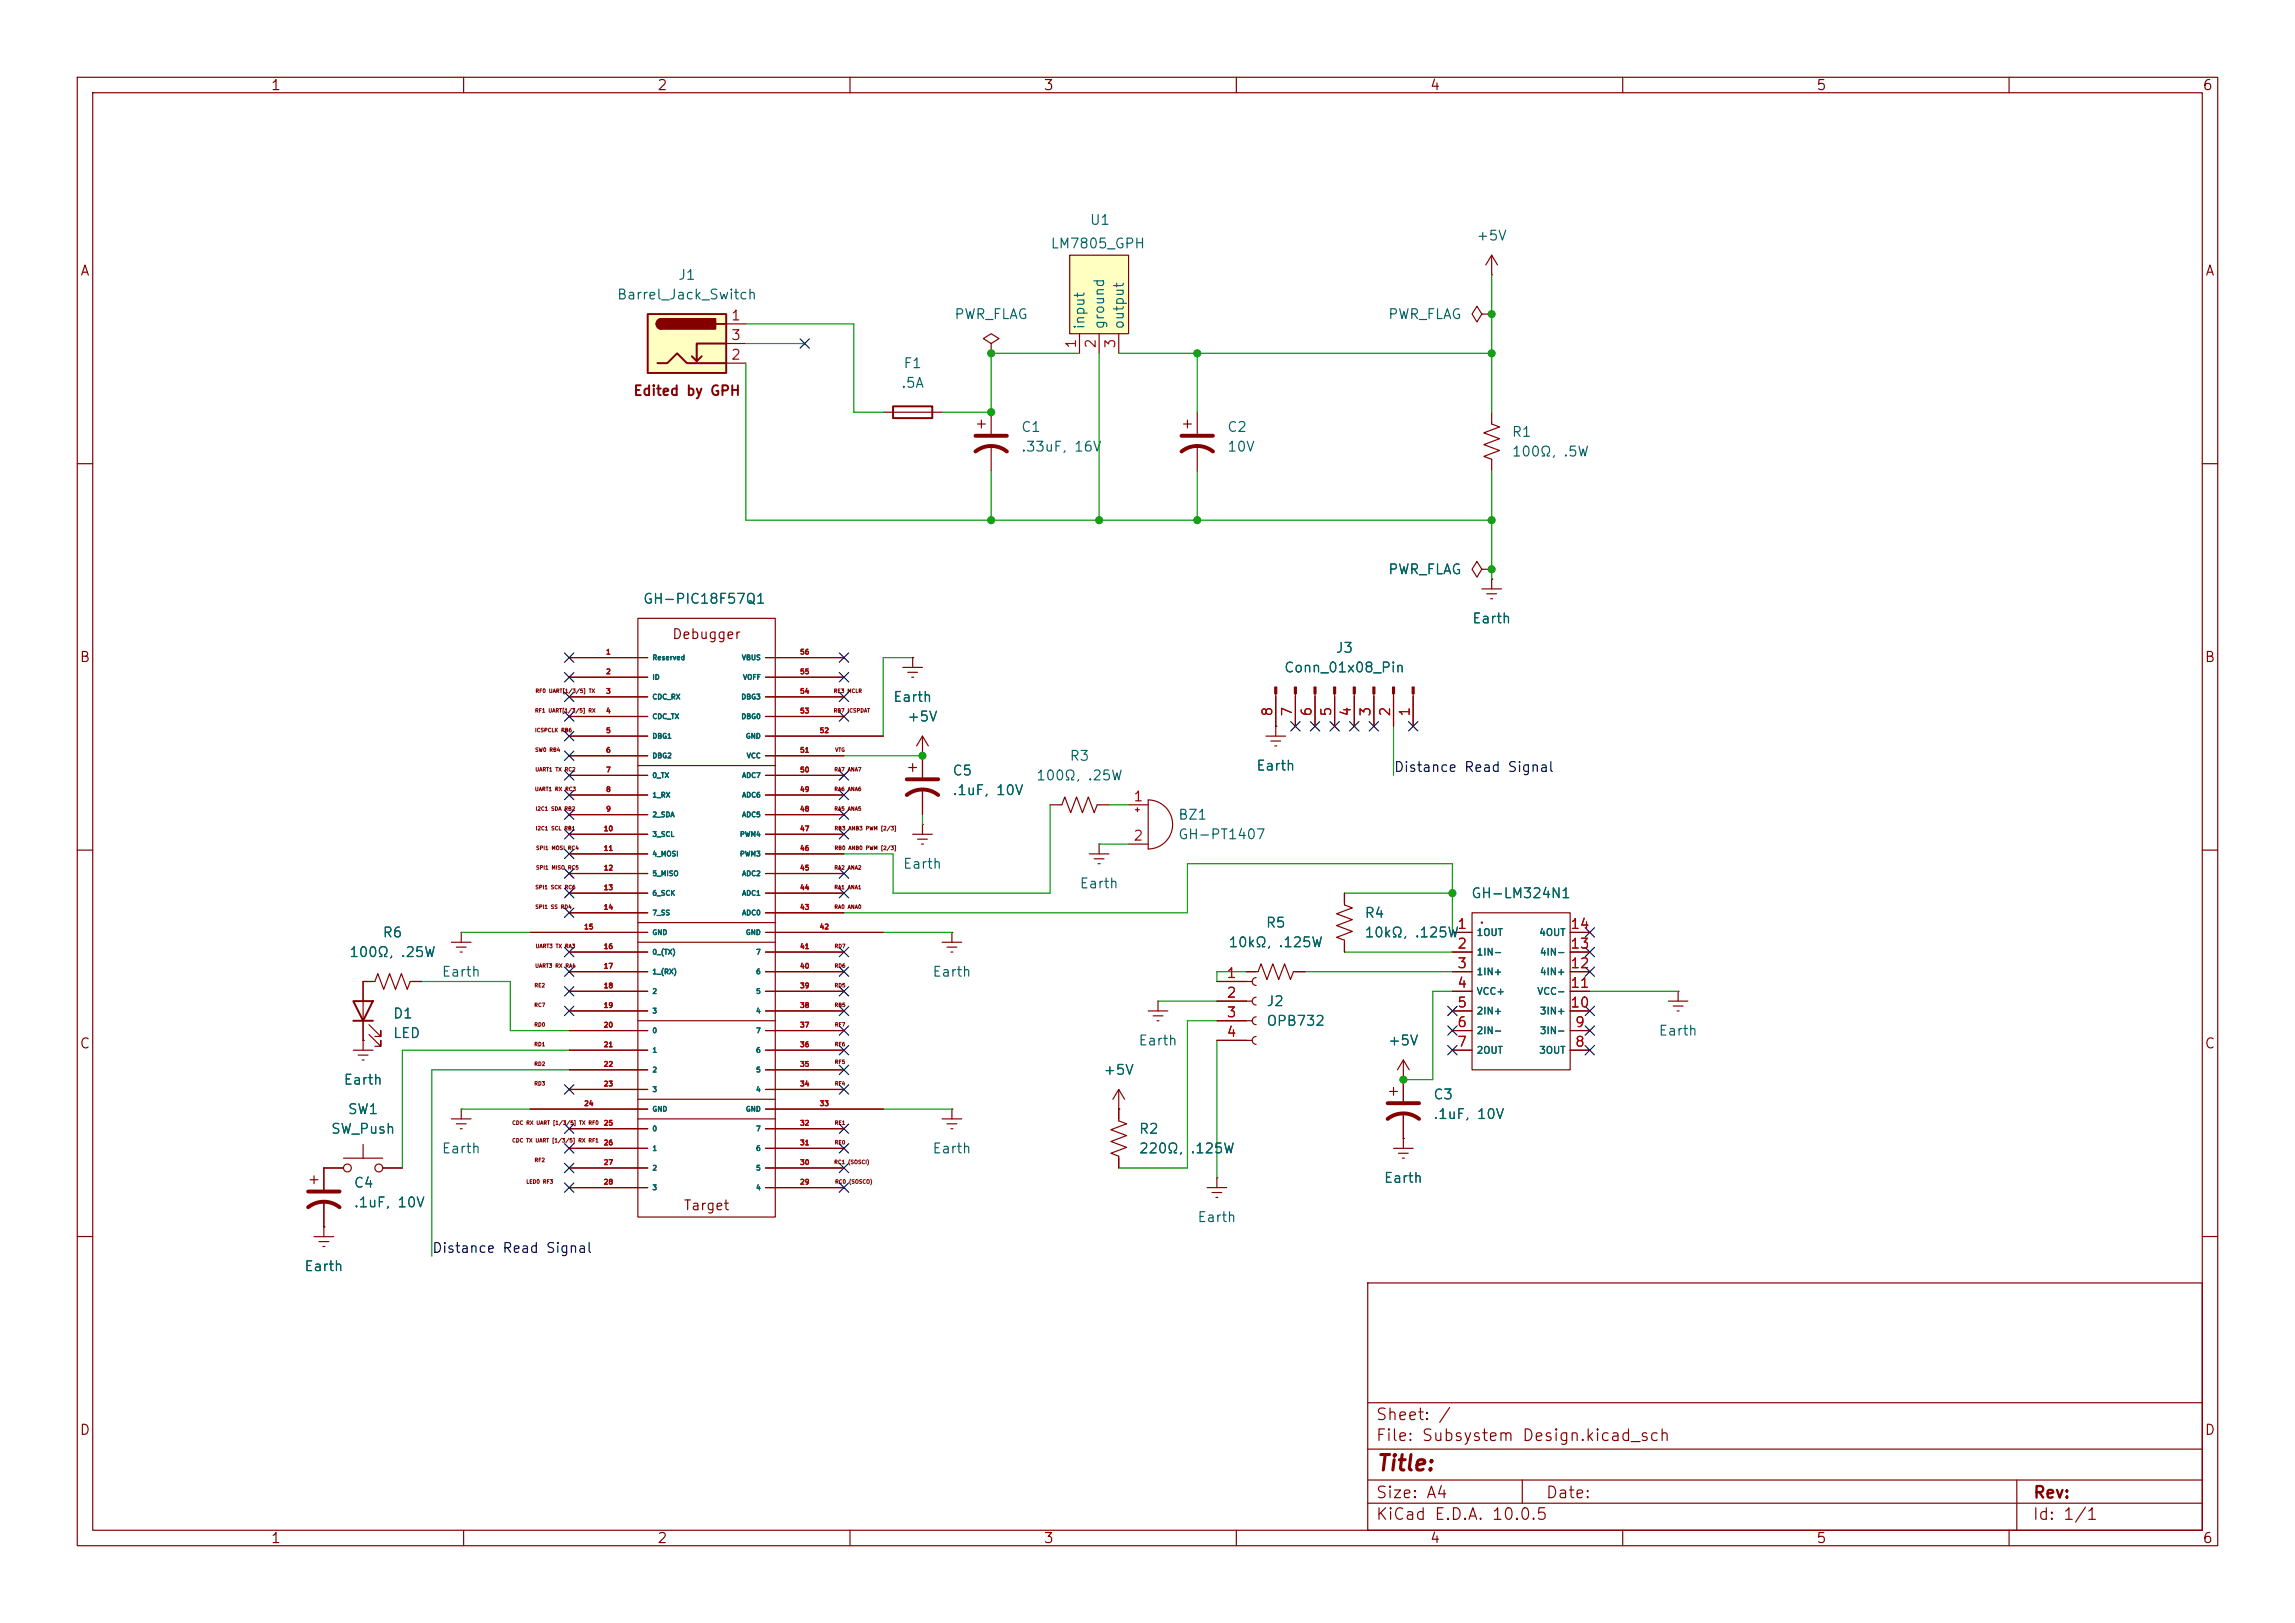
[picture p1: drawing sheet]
<svg xmlns="http://www.w3.org/2000/svg" width="297mm" height="210mm" viewBox="0 0 297 210" stroke-linecap="round" stroke-linejoin="round" font-family="sans-serif">
<defs><g id="words">
<text font-size="2" fill="#840000" x="178" y="190.8">Title:</text>
<g font-size="1.5" fill="#840000">
<text x="178" y="184.1">Sheet: /</text>
<text x="178" y="186.8">File: Subsystem Design.kicad_sch</text>
<text x="178" y="197">KiCad E.D.A. 10.0.5</text>
<text x="178" y="194.2">Size: A4</text>
<text x="200" y="194.2">Date:</text>
<text x="263" y="197">Id: 1/1</text>
<text x="263" y="194.2">Rev:</text>
</g>
<g font-size="1.3" fill="#840000">
<text x="35" y="12">1</text>
<text x="85" y="12">2</text>
<text x="135" y="12">3</text>
<text x="185" y="12">4</text>
<text x="235" y="12">5</text>
<text x="285" y="12">6</text>
<text x="10.3" y="36">A</text>
<text x="285.3" y="36">A</text>
<text x="81.9" y="51.5">Edited by GPH</text>
<text x="86.9" y="83">Debugger</text>
<text x="10.2" y="86">B</text>
<text x="285.2" y="86">B</text>
<text x="10.2" y="136">C</text>
<text x="285.2" y="136">C</text>
<text x="88.4" y="156.9">Target</text>
<text x="10.2" y="186">D</text>
<text x="285.2" y="186">D</text>
<text x="35" y="200">1</text>
<text x="85" y="200">2</text>
<text x="135" y="200">3</text>
<text x="185" y="200">4</text>
<text x="235" y="200">5</text>
<text x="285" y="200">6</text>
</g>
<g font-size="1.3" fill="#006464">
<text x="141" y="29.4">U1</text>
<text x="135.9" y="32.5">LM7805_GPH</text>
<text x="191" y="31.4">+5V</text>
<text x="79.8" y="39.1">Barrel_Jack_Switch</text>
<text x="87.7" y="36.5">J1</text>
<text x="123.4" y="41.6">PWR_FLAG</text>
<text x="179.6" y="41.6">PWR_FLAG</text>
<text x="116.8" y="48">F1</text>
<text x="140.7" y="42.7" transform="rotate(-90 140.7 42.7)">input</text>
<text x="143.2" y="42.7" transform="rotate(-90 143.2 42.7)">ground</text>
<text x="145.7" y="42.7" transform="rotate(-90 145.7 42.7)">output</text>
<text x="116.5" y="50.5">.5A</text>
<text x="132.1" y="56.2">C1</text>
<text x="132.1" y="58.7">.33uF, 16V</text>
<text x="158.7" y="56.2">C2</text>
<text x="158.7" y="58.7">10V</text>
<text x="195.6" y="56.8">R1</text>
<text x="195.6" y="59.4">100Ω, .5W</text>
<text x="179.6" y="74.6">PWR_FLAG</text>
<text x="83.1" y="78.4">GH-PIC18F57Q1</text>
<text x="190.4" y="81">Earth</text>
<text x="166.1" y="87.3">Conn_01x08_Pin</text>
<text x="172.8" y="84.8">J3</text>
<text x="115.5" y="91.1">Earth</text>
<text x="117.3" y="93.7">+5V</text>
<text x="123.2" y="100.7">C5</text>
<text x="134" y="101.3">100Ω, .25W</text>
<text x="138.3" y="98.8">R3</text>
<text x="162.5" y="100">Earth</text>
<text x="123.2" y="103.2">.1uF, 10V</text>
<text x="152.4" y="106.4">BZ1</text>
<text x="116.8" y="112.7">Earth</text>
<text x="152.4" y="108.9">GH-PT1407</text>
<text x="139.6" y="115.3">Earth</text>
<text x="176.5" y="119.1">R4</text>
<text x="190.3" y="116.5">GH-LM324N1</text>
<text x="45.1" y="124.2">100Ω, .25W</text>
<text x="49.4" y="121.6">R6</text>
<text x="158.9" y="122.9">10kΩ, .125W</text>
<text x="163.7" y="120.3">R5</text>
<text x="176.5" y="121.6">10kΩ, .125W</text>
<text x="57.1" y="126.7">Earth</text>
<text x="120.6" y="126.7">Earth</text>
<text x="163.8" y="130.5">J2</text>
<text x="50.8" y="132.1">D1</text>
<text x="50.8" y="134.6">LED</text>
<text x="147.3" y="135.6">Earth</text>
<text x="163.8" y="133">OPB732</text>
<text x="179.5" y="135.6">+5V</text>
<text x="214.6" y="134.3">Earth</text>
<text x="44.4" y="140.7">Earth</text>
<text x="142.7" y="139.4">+5V</text>
<text x="185.4" y="142.6">C3</text>
<text x="42.8" y="147">SW_Push</text>
<text x="44.9" y="144.5">SW1</text>
<text x="57.1" y="149.6">Earth</text>
<text x="120.6" y="149.6">Earth</text>
<text x="147.3" y="147">R2</text>
<text x="147.3" y="149.6">220Ω,</text>
<text x="154" y="149.6">.125W</text>
<text x="185.4" y="145.1">.1uF, 10V</text>
<text x="45.7" y="154">C4</text>
<text x="179" y="153.4">Earth</text>
<text x="45.7" y="156.5">.1uF, 10V</text>
<text x="154.9" y="158.4">Earth</text>
<text x="39.3" y="164.8">Earth</text>
</g>
<g font-size="1.3" fill="#a90000">
<text x="94.5" y="41.8">1</text>
<text x="94.5" y="46.9">2</text>
<text x="94.5" y="44.3">3</text>
<text x="139.6" y="45.2" transform="rotate(-90 139.6 45.2)">1</text>
<text x="142.1" y="45.2" transform="rotate(-90 142.1 45.2)">2</text>
<text x="144.6" y="45.2" transform="rotate(-90 144.6 45.2)">3</text>
<text x="165" y="92.8" transform="rotate(-90 165 92.8)">8</text>
<text x="167.5" y="92.8" transform="rotate(-90 167.5 92.8)">7</text>
<text x="170" y="92.8" transform="rotate(-90 170 92.8)">6</text>
<text x="172.6" y="92.8" transform="rotate(-90 172.6 92.8)">5</text>
<text x="175.1" y="92.8" transform="rotate(-90 175.1 92.8)">4</text>
<text x="177.7" y="92.8" transform="rotate(-90 177.7 92.8)">3</text>
<text x="180.2" y="92.8" transform="rotate(-90 180.2 92.8)">2</text>
<text x="182.7" y="92.8" transform="rotate(-90 182.7 92.8)">1</text>
<text x="146.6" y="104">1</text>
<text x="146.6" y="109.1">2</text>
<text x="188.5" y="120.5">1</text>
<text x="188.5" y="123.1">2</text>
<text x="188.5" y="125.6">3</text>
<text x="203.1" y="125.6">12</text>
<text x="203.1" y="123.1">13</text>
<text x="203.1" y="120.5">14</text>
<text x="158.7" y="126.9">1</text>
<text x="158.7" y="129.4">2</text>
<text x="158.7" y="131.9">3</text>
<text x="188.5" y="128.1">4</text>
<text x="188.5" y="130.7">5</text>
<text x="203.1" y="130.7">10</text>
<text x="203.1" y="128.1">11</text>
<text x="158.7" y="134.5">4</text>
<text x="188.5" y="133.2">6</text>
<text x="188.5" y="135.8">7</text>
<text x="203.7" y="135.8">8</text>
<text x="203.7" y="133.2">9</text>
</g>
<g font-size="1.3" fill="#0f0f0f">
<text x="180.3" y="100.2">Distance Read Signal</text>
<text x="55.9" y="162.4">Distance Read Signal</text>
</g>
<g font-size=".9" fill="#006464">
<text x="191" y="121.3">1OUT</text>
<text x="191" y="123.9">1IN-</text>
<text x="199.1" y="121.3">4OUT</text>
<text x="199.2" y="123.9">4IN-</text>
<text x="191" y="126.4">1IN+</text>
<text x="191" y="128.9">VCC+</text>
<text x="191" y="131.5">2IN+</text>
<text x="198.9" y="128.9">VCC-</text>
<text x="199.2" y="131.5">3IN+</text>
<text x="199.2" y="126.4">4IN+</text>
<text x="191" y="134">2IN-</text>
<text x="191" y="136.6">2OUT</text>
<text x="199.1" y="136.6">3OUT</text>
<text x="199.2" y="134">3IN-</text>
</g>
<g font-size=".6" fill="#a90000">
<text x="78.4" y="84.8">1</text>
<text x="78.4" y="87.4">2</text>
<text x="78.4" y="89.9">3</text>
<text x="103.5" y="89.9">54</text>
<text x="103.5" y="87.4">55</text>
<text x="103.5" y="84.8">56</text>
<text x="78.4" y="92.5">4</text>
<text x="78.4" y="95">5</text>
<text x="103.5" y="92.5">53</text>
<text x="106" y="95">52</text>
<text x="78.4" y="97.5">6</text>
<text x="78.4" y="100.1">7</text>
<text x="103.5" y="100.1">50</text>
<text x="103.5" y="97.5">51</text>
<text x="78.1" y="107.7">10</text>
<text x="78.4" y="102.6">8</text>
<text x="78.4" y="105.2">9</text>
<text x="103.5" y="107.7">47</text>
<text x="103.5" y="105.2">48</text>
<text x="103.5" y="102.6">49</text>
<text x="78.1" y="110.2">11</text>
<text x="78.1" y="112.8">12</text>
<text x="103.5" y="112.8">45</text>
<text x="103.5" y="110.2">46</text>
<text x="78.1" y="115.3">13</text>
<text x="78.1" y="117.9">14</text>
<text x="103.5" y="117.9">43</text>
<text x="103.5" y="115.3">44</text>
<text x="75.5" y="120.4">15</text>
<text x="78.1" y="122.9">16</text>
<text x="78.1" y="125.5">17</text>
<text x="103.5" y="125.5">40</text>
<text x="103.5" y="122.9">41</text>
<text x="106" y="120.4">42</text>
<text x="78.1" y="128">18</text>
<text x="78.1" y="130.6">19</text>
<text x="103.5" y="130.6">38</text>
<text x="103.5" y="128">39</text>
<text x="78.1" y="133.1">20</text>
<text x="78.1" y="135.6">21</text>
<text x="103.5" y="135.6">36</text>
<text x="103.5" y="133.1">37</text>
<text x="75.5" y="143.3">24</text>
<text x="78.1" y="138.2">22</text>
<text x="78.1" y="140.7">23</text>
<text x="103.5" y="140.7">34</text>
<text x="103.5" y="138.2">35</text>
<text x="106" y="143.3">33</text>
<text x="78.1" y="145.8">25</text>
<text x="78.1" y="148.3">26</text>
<text x="103.5" y="148.3">31</text>
<text x="103.5" y="145.8">32</text>
<text x="78.1" y="150.9">27</text>
<text x="78.1" y="153.4">28</text>
<text x="103.5" y="153.4">29</text>
<text x="103.5" y="150.9">30</text>
</g>
<g font-size=".6" fill="#006464">
<text x="84.4" y="85.6">Reserved</text>
<text x="84.4" y="88.1">ID</text>
<text x="95.9" y="85.6">VBUS</text>
<text x="96.1" y="88.1">VOFF</text>
<text x="84.4" y="90.6">CDC_RX</text>
<text x="84.4" y="93.2">CDC_TX</text>
<text x="84.4" y="95.7">DBG1</text>
<text x="95.9" y="93.2">DBG0</text>
<text x="95.9" y="90.6">DBG3</text>
<text x="96.5" y="95.7">GND</text>
<text x="84.4" y="98.3">DBG2</text>
<text x="84.4" y="100.8">0_TX</text>
<text x="96" y="100.8">ADC7</text>
<text x="96.6" y="98.3">VCC</text>
<text x="84.4" y="103.3">1_RX</text>
<text x="84.4" y="105.9">2_SDA</text>
<text x="96" y="105.9">ADC5</text>
<text x="96" y="103.3">ADC6</text>
<text x="84.4" y="108.4">3_SCL</text>
<text x="84.4" y="111">4_MOSI</text>
<text x="84.4" y="113.5">5_MISO</text>
<text x="95.7" y="111">PWM3</text>
<text x="95.7" y="108.4">PWM4</text>
<text x="96" y="113.5">ADC2</text>
<text x="84.4" y="116">6_SCK</text>
<text x="84.4" y="118.6">7_SS</text>
<text x="96" y="118.6">ADC0</text>
<text x="96" y="116">ADC1</text>
<text x="84.4" y="121.1">GND</text>
<text x="84.4" y="123.7">0_(TX)</text>
<text x="96.5" y="121.1">GND</text>
<text x="97.8" y="123.7">7</text>
<text x="84.4" y="126.2">1_(RX)</text>
<text x="84.4" y="128.7">2</text>
<text x="84.4" y="131.3">3</text>
<text x="97.8" y="131.3">4</text>
<text x="97.8" y="128.7">5</text>
<text x="97.8" y="126.2">6</text>
<text x="84.4" y="133.8">0</text>
<text x="84.4" y="136.4">1</text>
<text x="97.8" y="136.4">6</text>
<text x="97.8" y="133.8">7</text>
<text x="84.4" y="138.9">2</text>
<text x="84.4" y="141.4">3</text>
<text x="84.4" y="144">GND</text>
<text x="96.5" y="144">GND</text>
<text x="97.8" y="141.4">4</text>
<text x="97.8" y="138.9">5</text>
<text x="84.4" y="146.5">0</text>
<text x="84.4" y="149.1">1</text>
<text x="97.8" y="149.1">6</text>
<text x="97.8" y="146.5">7</text>
<text x="84.4" y="151.6">2</text>
<text x="84.4" y="154.1">3</text>
<text x="97.8" y="154.1">4</text>
<text x="97.8" y="151.6">5</text>
</g>
<g font-size=".5" fill="#840000">
<text x="69.2" y="89.8">RF0 UART[1/3/5] TX</text>
<text x="107.9" y="89.8">RE3 MCLR</text>
<text x="69.2" y="94.9">ICSPCLK RB6</text>
<text x="69.2" y="92.3">RF1 UART[1/3/5] RX</text>
<text x="107.8" y="92.3">RB7 ICSPDAT</text>
<text x="69.2" y="97.4">SW0 RB4</text>
<text x="69.2" y="99.9">UART1 TX RC2</text>
<text x="107.9" y="99.9">RA7 ANA7</text>
<text x="108" y="97.4">VTG</text>
<text x="69.2" y="102.5">UART1 RX RC3</text>
<text x="69.3" y="105">I2C1 SDA RB2</text>
<text x="69.3" y="107.6">I2C1 SCL RB1</text>
<text x="107.9" y="102.5">RA6 ANA6</text>
<text x="107.9" y="105">RA5 ANA5</text>
<text x="107.9" y="107.6">RB3 ANB3 PWM [2/3]</text>
<text x="69.3" y="110.1">SPI1 MOSI RC4</text>
<text x="69.3" y="112.6">SPI1 MISO RC5</text>
<text x="107.9" y="112.6">RA2 ANA2</text>
<text x="107.9" y="110.1">RB0 ANB0 PWM [2/3]</text>
<text x="69.2" y="117.7">SPI1 SS RD4</text>
<text x="69.2" y="115.2">SPI1 SCK RC6</text>
<text x="107.9" y="115.2">RA1 ANA1</text>
<text x="107.9" y="117.7">RA0 ANA0</text>
<text x="69.2" y="125.3">UART3 RX RA4</text>
<text x="69.3" y="122.8">UART3 TX RA3</text>
<text x="108" y="122.8">RD7</text>
<text x="108" y="125.3">RD6</text>
<text x="69.1" y="130.4">RC7</text>
<text x="69.1" y="127.9">RE2</text>
<text x="108" y="127.9">RD5</text>
<text x="108" y="130.4">RB5</text>
<text x="69.1" y="133">RD0</text>
<text x="69.1" y="135.5">RD1</text>
<text x="108" y="133">RF7</text>
<text x="108" y="135.5">RF6</text>
<text x="108" y="137.8">RF5</text>
<text x="69.1" y="138">RD2</text>
<text x="69.1" y="140.6">RD3</text>
<text x="108" y="140.6">RF4</text>
<text x="66.2" y="145.7">CDC RX UART [1/3/5] TX RF0</text>
<text x="66.2" y="147.9">CDC TX UART [1/3/5] RX RF1</text>
<text x="108" y="145.7">RE1</text>
<text x="108" y="148.2">RE0</text>
<text x="68.1" y="153.3">LED0 RF3</text>
<text x="69.1" y="150.5">RF2</text>
<text x="107.9" y="150.7">RC1 (SOSCI)</text>
<text x="108" y="153.3">RC0 (SOSCO)</text>
</g>
</g></defs>
<g fill="none" stroke="#840000" stroke-width=".15">
<path d="M10 10h277v190h-277zM12 12h273v186h-273zM60 10v2M110 10v2M160 10v2M210 10v2M260 10v2M193 35.6h.1M193 33l-.7 1.3M193 33l.8 1.3M193 33v2.6M114.3 53.3h7.6"/>
<path d="M128.3 44.5l1-.7-1-.6-1 .6 1 .7v1.2M128.3 45.7h.1M153.2 54.9h1M153.7 54.4v1M154.9 53.3v2.8M154.9 57.7v3.3M191.8 40.6l-.7-1-.6 1 .6 1.1 .7-1.1h1.2M193 40.6h.1M193 53.3v1.6l1.1 .3-2.1 .8 2.1 .8-2.1 .7 2.1 .8-2.1 .8 1 .3v1.6M10 60h2M191.8 73.7l-.7-1.1-.6 1.1 .6 1 .7-1h1.2M191.8 76.2h2.5"/>
<path d="M192.4 76.8h1.3M192.9 77.5h.3M193 73.7h.1M193 74.9h.1M193 74.9v1.3M285 60h2M117.6 99.3h1M118.1 98.8v1M119.4 97.8v2.8M163.8 95.3h2.6M164.5 95.9h1.2M165 96.5h.2"/>
<path d="M165.1 94h.1M165.1 89.8v5.5M167.6 89.8v4.2M170.2 89.8v4.2M172.7 89.8v4.2M175.3 89.8v4.2M177.8 89.8v4.2M180.3 89.8v4.2M182.9 89.8v4.2M10 110h2M118.1 108h2.5M118.7 108.6h1.3"/>
<path d="M119.3 109.2h.2M119.4 106.7h.1M119.4 102.1v3.3M119.4 106.7v1.3M135.9 104.1h1.5l.4-1 .8 2.1 .7-2.1 .8 2.1 .7-2.1 .8 2.1 .4-1.1h1.5M141 110.5h2.5M141.6 111.1h1.3M142.1 111.8h.3M142.2 109.2h.1M142.2 109.2v1.3M146 104.1h2.6M146 109.2h2.6"/>
<path d="M146.9 104.8h.5M147.2 104.5v.5M148.6 103.5a3.2 3.2 0 0 1 3.2 3.2 3.2 3.2 0 0 1-3.2 3.2zM174 115.6v1.5l1 .4-2 .7 2 .8-2 .8 2 .7-2 .8 1 .4v1.5M190.5 118.1h12.7v20.3h-12.7zM285 110h2M45.7 135.9h2.6M46.4 136.5h1.2M46.9 137.2h.2M47 134.6h.1M47.8 133.9l1.5 1.5v-.8v.8h-.8M47.8 132.6l1.5 1.5v-.7v.7h-.8"/>
<path d="M54.6 127h-1.5l-.4 1-.8-2-.7 2-.8-2-.7 2-.8-2-.4 1h-1.5v8.9M58.4 121.9h2.6M59.1 122.6h1.2M59.6 123.2h.2M59.7 120.7h.1M59.7 120.7v1.2M121.9 121.9h2.6M122.6 122.6h1.2M123.1 123.2h.2M123.2 120.7h.1M123.2 120.7v1.2M157.5 127h4.6"/>
<path d="M157.5 129.5h4.6M157.5 132.1h4.6M157.5 134.6h4.6M162.6 126.5a.51 .51 0 0 0-.5 .5 .51 .51 0 0 0 .5 .5M162.6 129a.51 .51 0 0 0-.5 .5 .51 .51 0 0 0 .5 .5M162.6 131.6a.51 .51 0 0 0-.5 .5 .51 .51 0 0 0 .5 .5M162.6 134.1a.51 .51 0 0 0-.5 .5 .51 .51 0 0 0 .5 .5M188 123.2h2.5M188 120.7h2.5M188 125.7h2.5M188 128.3h2.5M188 130.8h2.5"/>
<path d="M188 133.4h2.5M188 135.9h2.5M203.2 123.2h2.5M203.2 120.7h2.5M203.2 125.7h2.5M203.2 128.3h2.5M203.2 130.8h2.5M203.2 133.4h2.5M203.2 135.9h2.5M215.9 129.5h2.5M216.5 130.2h1.3M217 130.8h.3"/>
<path d="M217.2 128.3h.1M217.2 128.3v1.2M40.1 152.7h1M40.6 152.1v1.1M41.9 158.8h.1M41.9 155.4v4.6M44.4 151.1h-2.5v2.8M44.4 149.9h5.1M47 148.1v1.8M49.5 151.1h2.6M58.4 144.8h2.6M59.1 145.4h1.2"/>
<path d="M59.6 146.1h.2M59.7 143.5h.1M59.7 143.5v1.3M121.9 144.8h2.6M122.6 145.4h1.2M123.1 146.1h.2M123.2 143.5h.1M123.2 143.5v1.3M10 160h2M40.6 160h2.6M41.3 160.7h1.2M41.8 161.3h.2"/>
<path d="M177 166h108v32h-108zM285 160h2M60 198v2M110 198v2M160 198v2M177 194.5h108M177 191.5h108M177 187.5h108M177 181.5h108M197 191.5v3M210 198v2M260 198v2"/>
<path d="M261 191.5v6.5"/>
<circle cx="45" cy="151.1" r=".51"/>
<circle cx="49" cy="151.1" r=".51"/>
</g>
<g fill="#840000" stroke="#840000" stroke-width=".15">
<path d="M182.8 88.9h.2v.9h-.2z"/>
<path d="M180.2 88.9h.3v.9h-.3z"/>
<path d="M177.7 88.9h.2v.9h-.2z"/>
<path d="M175.1 88.9h.3v.9h-.3z"/>
<path d="M172.6 88.9h.2v.9h-.2z"/>
<path d="M170.1 88.9h.2v.9h-.2z"/>
<path d="M167.5 88.9h.3v.9h-.3z"/>
<path d="M165 88.9h.2v.9h-.2z"/>
<circle cx="191.8" cy="119.4" r=".08"/>
</g>
<path d="M115.6 52.6h5v1.5h-5zM45.7 129.5h2.6l-1.3 2.6zM45.7 132.1h2.6" fill="none" stroke="#840000" stroke-width=".25"/>
<path d="M152.9 58.4a3.3 3.3 0 0 1 4.1 0M152.9 56.4h4.1M117.3 102.9a3.3 3.3 0 0 1 4.1 0M117.3 100.8h4.1M39.9 156.2a3.3 3.3 0 0 1 4 0M39.9 154.2h4" fill="none" stroke="#840000" stroke-width=".51"/>
<path d="M138.4 33h7.6v10.2h-7.6z" fill="#ffffc2"/>
<g fill="none" stroke="#840000" stroke-width=".15">
<path d="M138.4 33h7.6v10.2h-7.6zM126.5 54.9h1M127 54.4v1M128.3 53.3v2.8M128.3 57.7v3.3M139.7 43.2v2.5M142.2 43.2v2.5M144.8 43.2v2.5M73.7 87.6h10.1M73.7 85.1h10.1M73.7 90.2h10.1M73.7 92.7h10.1"/>
<path d="M73.7 95.3h10.1M73.7 97.8h10.1M82.5 80h17.8v77.5h-17.8zM82.5 99.1h17.8M99.1 87.6h10.1M99.1 85.1h10.1M99.1 90.2h10.1M99.1 92.7h10.1M99.1 95.3h15.2M99.1 97.8h10.1M116.8 86.4h2.6M117.5 87h1.2"/>
<path d="M118 87.6h.2M118.1 85.1h.1M118.1 85.1v1.3M119.4 97.8h.1M119.4 95.3l-.8 1.2M119.4 95.3l.7 1.2M119.4 95.3v2.5M73.7 100.3h10.1M73.7 102.9h10.1M73.7 105.4h10.1M73.7 108h10.1M73.7 110.5h10.1"/>
<path d="M73.7 113h10.1M73.7 115.6h10.1M73.7 118.1h10.1M82.5 119.4h17.8M99.1 100.3h10.1M99.1 102.9h10.1M99.1 105.4h10.1M99.1 108h10.1M99.1 110.5h10.1M99.1 113h10.1M99.1 115.6h10.1M99.1 118.1h10.1"/>
<path d="M68.6 120.7h15.2M73.7 123.2h10.1M73.7 125.7h10.1M73.7 128.3h10.1M73.7 130.8h10.1M73.7 133.4h10.1M73.7 135.9h10.1M73.7 138.4h10.1M82.5 121.9h17.8M82.5 132.1h17.8M99.1 120.7h15.2M99.1 123.2h10.1"/>
<path d="M99.1 125.7h10.1M99.1 128.3h10.1M99.1 130.8h10.1M99.1 133.4h10.1M99.1 135.9h10.1M99.1 138.4h10.1M181.6 139.7h.1M181.6 137.2v5.3M181.6 137.2l-.8 1.2M181.6 137.2l.8 1.2M68.6 143.5h15.2M73.7 148.6h10.1"/>
<path d="M73.7 141h10.1M73.7 146.1h10.1M73.7 151.1h10.1M73.7 153.7h10.1M82.5 142.2h17.8M82.5 144.8h17.8M99.1 148.6h10.1M99.1 141h10.1M99.1 143.5h15.2M99.1 146.1h10.1M99.1 151.1h10.1M99.1 153.7h10.1"/>
<path d="M144.8 143.5h.1M144.8 141v2.5M144.8 141l-.8 1.2M144.8 141l.7 1.2M156.2 153.7h2.5M156.8 154.3h1.3M157.4 154.9h.2M157.5 152.4h.1M157.5 152.4v1.3M179.8 141.2h1M180.3 148.6h2.6M180.3 140.7v1"/>
<path d="M181 149.2h1.2M181.5 149.9h.2M181.6 147.3h.1M181.6 144v4.6"/>
</g>
<path d="M126.2 58.4a3.3 3.3 0 0 1 4.1 0M126.2 56.4h4.1M179.6 144.8a3.3 3.3 0 0 1 4 0M179.6 142.7h4" fill="none" stroke="#840000" stroke-width=".51"/>
<path d="M83.8 40.6h10.2v7.7h-10.2z" fill="#ffffc2"/>
<path d="M83.8 40.6h10.2v7.7h-10.2zM85.1 47h1.3l1.2-1.3 1.3 1.3h5.1M85.6 41.3a.64 .64 0 0 0-.6 .6 .64 .64 0 0 0 .6 .6M90.8 46.1l-.6 .6M92.7 41.9h1.3M94 44.5h-3.8v2.2l-.7-.6" fill="none" stroke="#840000" stroke-width=".25"/>
<g fill="#840000" stroke="#840000" stroke-width=".25">
<path d="M85.1 41.5l.5-.2v1.2a.63 .63 0 0 1-.6-.3 .63 .63 0 0 1 .1-.7z"/>
<path d="M85.6 41.3h7v1.2h-7z"/>
</g>
<g fill="none" stroke="#840000" stroke-width=".15">
<path d="M94 41.9h2.5M94 47h2.5M94 44.5h2.5M193 73.7h.1M193 74.9h.1M73.7 85.1h10.1M73.7 87.6h10.1M73.7 90.2h10.1M73.7 92.7h10.1M73.7 95.3h10.1M73.7 97.8h10.1M99.1 85.1h10.1"/>
<path d="M99.1 87.6h10.1M99.1 90.2h10.1M99.1 92.7h10.1M99.1 95.3h15.2M99.1 97.8h10.1M118.1 85.1h.1M119.4 97.8h.1M119.4 97.8v2.8M165.1 94h.1M165.1 90.2v3.8M167.6 90.2v3.8M170.2 90.2v3.8"/>
<path d="M172.7 90.2v3.8M175.3 90.2v3.8M177.8 90.2v3.8M180.3 90.2v3.8M182.9 90.2v3.8M73.7 100.3h10.1M73.7 102.9h10.1M73.7 105.4h10.1M73.7 108h10.1M73.7 110.5h10.1M73.7 113h10.1M73.7 115.6h10.1"/>
<path d="M73.7 118.1h10.1M99.1 100.3h10.1M99.1 102.9h10.1M99.1 105.4h10.1M99.1 108h10.1M99.1 110.5h10.1M99.1 113h10.1M99.1 115.6h10.1M99.1 118.1h10.1M119.4 102.1v3.3M174 115.6v1.2M47 134.6h.1"/>
<path d="M47 132.1v2.5M48.3 127h-1.3v2.5M53.3 127h1.3M68.6 120.7h15.2M73.7 130.8h10.1M73.7 125.7h10.1M73.7 123.2h10.1M73.7 128.3h10.1M73.7 133.4h10.1M73.7 135.9h10.1M73.7 138.4h10.1M99.1 130.8h10.1"/>
<path d="M99.1 125.7h10.1M99.1 120.7h15.2M99.1 123.2h10.1M99.1 128.3h10.1M99.1 133.4h10.1M99.1 135.9h10.1M99.1 138.4h10.1M148.6 130.8h2.5M149.2 131.4h1.3M149.7 132.1h.3M149.9 129.5h.1M149.9 129.5v1.3"/>
<path d="M157.5 132.1h3.8M157.5 127h3.8M157.5 129.5h3.8M157.5 134.6h3.8M161.3 125.7h1.5l.4-1 .8 2 .7-2 .8 2 .7-2 .8 2 .4-1h1.5M174 121.9v1.3M181.6 139.7h.1M181.6 139.7v2.8M188 130.8h2.5M188 125.7h2.5M188 120.7h2.5M188 123.2h2.5"/>
<path d="M188 128.3h2.5M188 133.4h2.5M188 135.9h2.5M203.2 130.8h2.5M203.2 125.7h2.5M203.2 120.7h2.5M203.2 123.2h2.5M203.2 128.3h2.5M203.2 133.4h2.5M203.2 135.9h2.5M41.9 158.8h.1M41.9 155.4v3.4"/>
<path d="M44.4 151.1h-2.5v2.8M49.5 151.1h2.6M68.6 143.5h15.2M73.7 151.1h10.1M73.7 141h10.1M73.7 146.1h10.1M73.7 148.6h10.1M73.7 153.7h10.1M99.1 151.1h10.1M99.1 141h10.1M99.1 143.5h15.2M99.1 146.1h10.1"/>
<path d="M99.1 148.6h10.1M99.1 153.7h10.1M144.8 143.5v1.5l1 .4-2 .8 2 .7-2 .8 2 .8-2 .7 1 .4v1.5M144.8 143.5h.1M181.6 147.3h.1M181.6 144v3.3"/>
</g>
<g fill="none" stroke="#009600" stroke-width=".15">
<path d="M193 35.6v17.7M96.5 47v20.3h96.5M96.5 41.9h14v11.4h3.8M96.5 44.5h7.6M139.7 45.7h-11.4v7.6h-6.4M142.2 45.7v21.6M144.8 45.7h48.2M154.9 45.7v7.6M128.3 61v6.3M154.9 61v6.3M193 61v13.9M109.2 97.8h10.2"/>
<path d="M118.1 85.1h-3.8v10.2M180.3 94v6.3M109.2 118.1h44.5v-6.3h34.3v8.9M119.4 105.4v1.3M135.9 104.1v11.5h-20.3v-5.1h-6.4M142.2 109.2h3.8M143.5 104.1h2.5M174 115.6h14M54.6 127h11.4v6.4h7.7M59.7 120.7h8.9M73.7 138.4h-17.8v24.2M73.7 135.9h-21.6v15.2"/>
<path d="M114.3 120.7h8.9M149.9 129.5h7.6M157.5 132.1h-3.8v19h-8.9M157.5 134.6v17.8M161.3 125.7h-3.8v1.3M168.9 125.7h19.1M174 123.2h14M188 128.3h-2.6v11.4h-3.8M205.7 128.3h11.5M59.7 143.5h8.9M114.3 143.5h8.9"/>
</g>
<g fill="none" stroke="#000084" stroke-width=".15">
<path d="M103.5 43.8l1.2 1.3M104.7 43.8l-1.2 1.3M73.1 97.2l1.2 1.2M73.1 99.7l1.2 1.2M73.1 94.6l1.2 1.3M73.1 87l1.2 1.2M73.1 92.1l1.2 1.2M73.1 84.5l1.2 1.2M73.1 89.6l1.2 1.2M74.3 97.2l-1.2 1.2M74.3 99.7l-1.2 1.2M74.3 94.6l-1.2 1.3"/>
<path d="M74.3 87l-1.2 1.2M74.3 92.1l-1.2 1.2M74.3 84.5l-1.2 1.2M74.3 89.6l-1.2 1.2M108.6 87l1.2 1.2M108.6 89.6l1.2 1.2M108.6 84.5l1.2 1.2M108.6 99.7l1.2 1.2M108.6 92.1l1.2 1.2M109.8 87l-1.2 1.2M109.8 89.6l-1.2 1.2M109.8 84.5l-1.2 1.2"/>
<path d="M109.8 92.1l-1.2 1.2M109.8 99.7l-1.2 1.2M167 93.4l1.2 1.2M168.2 93.4l-1.2 1.2M169.6 93.4l1.2 1.2M170.8 93.4l-1.2 1.2M172.1 93.4l1.2 1.2M173.3 93.4l-1.2 1.2M174.7 93.4l1.2 1.2M175.9 93.4l-1.2 1.2M177.2 93.4l1.2 1.2M178.4 93.4l-1.2 1.2"/>
<path d="M182.3 93.4l1.2 1.2M183.5 93.4l-1.2 1.2M73.1 112.4l1.2 1.2M73.1 117.5l1.2 1.2M73.1 104.8l1.2 1.2M73.1 102.3l1.2 1.2M73.1 107.3l1.2 1.3M73.1 109.9l1.2 1.2M73.1 115l1.2 1.2M74.3 112.4l-1.2 1.2M74.3 117.5l-1.2 1.2M74.3 104.8l-1.2 1.2"/>
<path d="M74.3 102.3l-1.2 1.2M74.3 107.3l-1.2 1.3M74.3 109.9l-1.2 1.2M74.3 115l-1.2 1.2M108.6 112.4l1.2 1.2M108.6 107.3l1.2 1.3M108.6 115l1.2 1.2M108.6 102.3l1.2 1.2M108.6 104.8l1.2 1.2M109.8 112.4l-1.2 1.2M109.8 115l-1.2 1.2M109.8 104.8l-1.2 1.2"/>
<path d="M109.8 107.3l-1.2 1.3M109.8 102.3l-1.2 1.2M73.1 130.2l1.2 1.2M73.1 125.1l1.2 1.2M73.1 127.7l1.2 1.2M73.1 122.6l1.2 1.2M74.3 130.2l-1.2 1.2M74.3 122.6l-1.2 1.2M74.3 125.1l-1.2 1.2M74.3 127.7l-1.2 1.2M108.6 130.2l1.2 1.2M108.6 122.6l1.2 1.2"/>
<path d="M108.6 135.3l1.2 1.2M108.6 137.8l1.2 1.2M108.6 127.7l1.2 1.2M108.6 132.7l1.2 1.3M108.6 125.1l1.2 1.2M109.8 130.2l-1.2 1.2M109.8 122.6l-1.2 1.2M109.8 135.3l-1.2 1.2M109.8 137.8l-1.2 1.2M109.8 127.7l-1.2 1.2M109.8 132.7l-1.2 1.3M109.8 125.1l-1.2 1.2"/>
<path d="M187.4 135.3l1.2 1.2M187.4 130.2l1.2 1.2M187.4 132.7l1.2 1.3M188.6 135.3l-1.2 1.2M188.6 130.2l-1.2 1.2M188.6 132.7l-1.2 1.3M205.1 130.2l1.2 1.2M205.1 135.3l1.2 1.2M205.1 125.1l1.2 1.2M205.1 122.6l1.2 1.2M205.1 120l1.2 1.3M205.1 132.7l1.2 1.3"/>
<path d="M206.3 130.2l-1.2 1.2M206.3 135.3l-1.2 1.2M206.3 125.1l-1.2 1.2M206.3 122.6l-1.2 1.2M206.3 120l-1.2 1.3M206.3 132.7l-1.2 1.3M73.1 148l1.2 1.2M73.1 150.5l1.2 1.2M73.1 153.1l1.2 1.2M73.1 145.4l1.2 1.3M73.1 140.4l1.2 1.2M74.3 148l-1.2 1.2"/>
<path d="M74.3 150.5l-1.2 1.2M74.3 153.1l-1.2 1.2M74.3 145.4l-1.2 1.3M74.3 140.4l-1.2 1.2M108.6 140.4l1.2 1.2M108.6 145.4l1.2 1.3M108.6 150.5l1.2 1.2M108.6 148l1.2 1.2M108.6 153.1l1.2 1.2M109.8 140.4l-1.2 1.2M109.8 145.4l-1.2 1.3M109.8 150.5l-1.2 1.2"/>
<path d="M109.8 148l-1.2 1.2M109.8 153.1l-1.2 1.2"/>
</g>
<g fill="#009600" stroke="#009600" stroke-width=".13">
<circle cx="193" cy="40.6" r=".46"/>
<circle cx="193" cy="45.7" r=".46"/>
<circle cx="193" cy="67.3" r=".46"/>
<circle cx="193" cy="73.7" r=".46"/>
<circle cx="154.9" cy="67.3" r=".46"/>
<circle cx="142.2" cy="67.3" r=".46"/>
<circle cx="154.9" cy="45.7" r=".46"/>
<circle cx="128.3" cy="45.7" r=".46"/>
<circle cx="128.3" cy="53.3" r=".46"/>
<circle cx="128.3" cy="67.3" r=".46"/>
<circle cx="188" cy="115.6" r=".46"/>
<circle cx="181.6" cy="139.7" r=".46"/>
<circle cx="119.4" cy="97.8" r=".46"/>
</g>
<use href="#words"/>
</svg>
